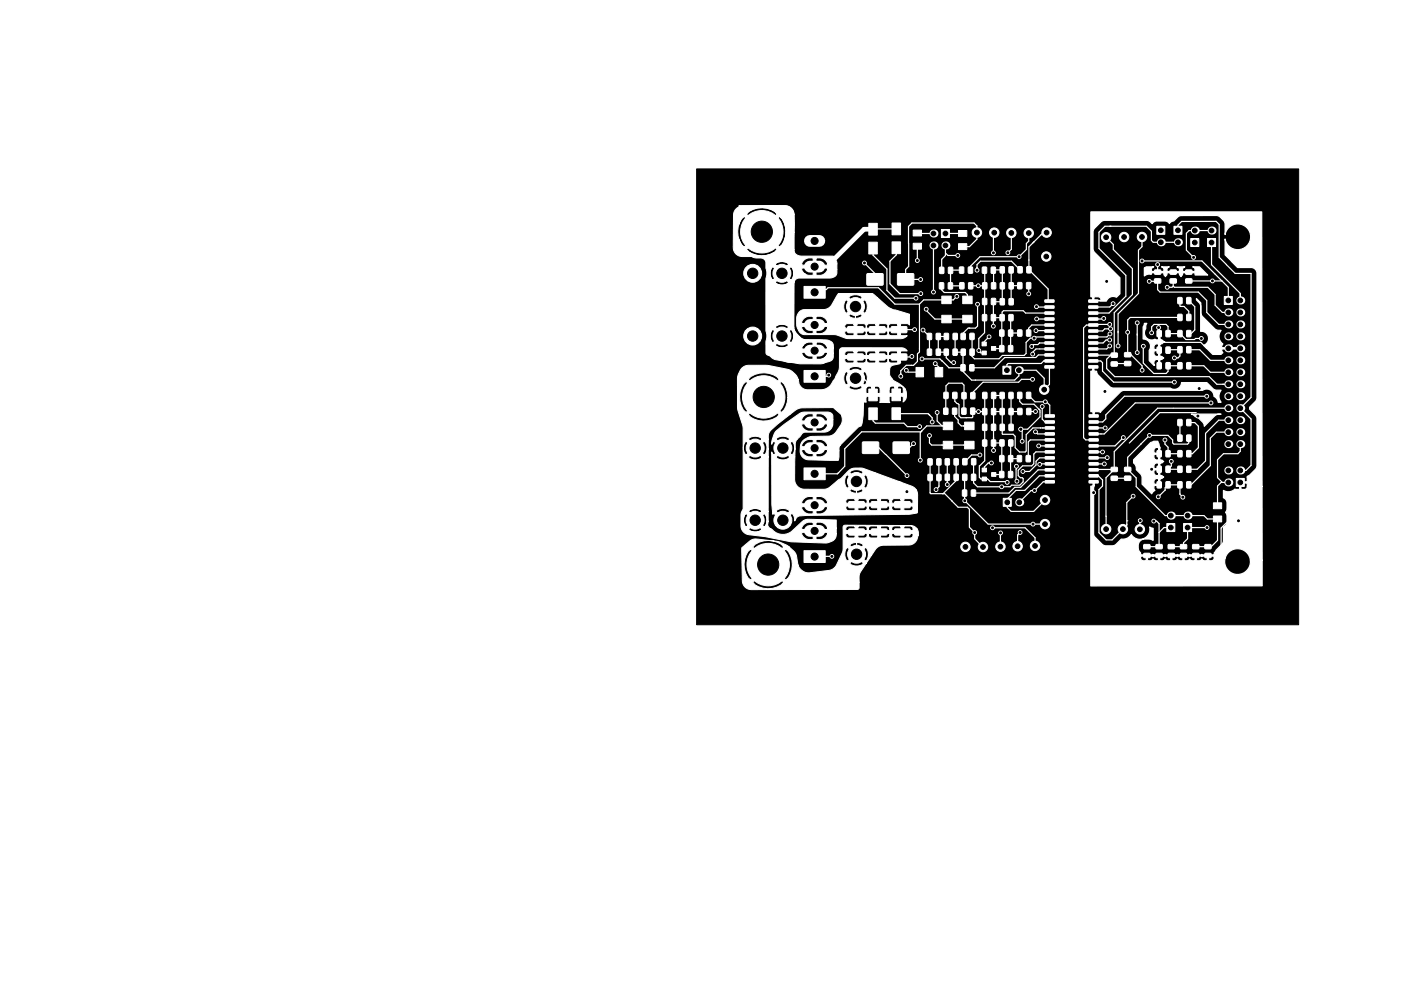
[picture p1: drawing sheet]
<svg xmlns="http://www.w3.org/2000/svg" width="297mm" height="210mm" viewBox="0 0 297 210" stroke-linecap="round" stroke-linejoin="round" font-family="sans-serif">
<path d="M147.7 35.8h127.6v96.8h-127.6z" fill="#000" stroke="#000" stroke-width=".21"/>
<g fill="#fff" stroke="#fff" stroke-width=".21">
<path d="M184.2 86.5h1.8v2.5h-1.8z"/>
<path d="M184.2 82.5h1.8v2.5h-1.8z"/>
<path d="M184.2 51.4h1.8v2.5h-1.8z"/>
<path d="M184.2 47.4h1.8v2.5h-1.8z"/>
<circle cx="238.1" cy="112.3" r="1"/>
<circle cx="238.3" cy="50.3" r="1"/>
<circle cx="241.7" cy="112.3" r="1"/>
<circle cx="242.1" cy="50.3" r="1"/>
<circle cx="234.5" cy="112.3" r="1"/>
<circle cx="234.5" cy="50.3" r="1"/>
<circle cx="208.4" cy="116.1" r="1"/>
<circle cx="210.8" cy="49.4" r="1"/>
<circle cx="162.9" cy="119.8" r="4.5"/>
<circle cx="161.5" cy="49.2" r="4.5"/>
<circle cx="221.6" cy="106.1" r="1"/>
<circle cx="221.8" cy="54.4" r="1"/>
<circle cx="204.7" cy="116" r="1"/>
<circle cx="207.1" cy="49.3" r="1"/>
<circle cx="215.8" cy="115.9" r="1"/>
<circle cx="218.1" cy="49.4" r="1"/>
<circle cx="221.4" cy="82.7" r="1"/>
<circle cx="221.6" cy="111.2" r="1"/>
<circle cx="212.1" cy="116" r="1"/>
<circle cx="214.4" cy="49.4" r="1"/>
<circle cx="219.5" cy="115.8" r="1"/>
<circle cx="221.9" cy="49.3" r="1"/>
</g>
<circle cx="249.7" cy="51.4" r=".85" fill="#fff"/>
<g fill="#fff" stroke="#fff" stroke-width=".21">
<path d="M248.9 48h1.7v1.7h-1.7z"/>
<path d="M202.1 74.1h.8v1.3l-.8-.1z"/>
<path d="M200.2 74.1h.9l-.1 1.3-.8-.1z"/>
<path d="M202.1 70.8h.9l-.1 1.2h-.8z"/>
<path d="M200.2 70.8h.9l-.1 1.2h-.8z"/>
<path d="M205.4 60h.9l-.1 1.3-.8-.1z"/>
<path d="M203.5 60h.9l-.1 1.3-.8-.1z"/>
<path d="M203.8 74.1h.9l-.1 1.3-.8-.1z"/>
<path d="M205.7 74.1h.8v1.3l-.8-.1z"/>
<path d="M210.2 66.8h.9l-.1 1.3-.8-.1z"/>
<path d="M208.3 66.8l.7-.1 .2 .1v1.1l-.1 .2-.8-.1z"/>
<path d="M250.3 117.4h1.2l.1 .8-.2 .1h-1l-.2-.2z"/>
<path d="M250.3 115.6l1.2-.1 .1 .8-.2 .2-1-.1-.2-.1z"/>
<path d="M247.7 117.4h1.2l.1 .8-.2 .1h-1l-.2-.2z"/>
<path d="M247.7 115.6l1.2-.1 .1 .8-.2 .2-1-.1-.2-.1z"/>
<path d="M255.5 117.4h1.2l.1 .8-1.3 .1z"/>
<path d="M255.5 115.6l1.2-.1 .1 .9h-1.3z"/>
<path d="M242.5 117.4h1.2l.1 .8-.2 .1h-1l-.1-.2z"/>
<path d="M242.5 115.6l1.2-.1 .1 .8-.2 .2-1-.1-.1-.1z"/>
<path d="M221.6 88h1.9l.1 .4-1.9 .1z"/>
<path d="M221.6 89.3h1.9l.1 .4-1.9 .1z"/>
<path d="M221.6 90.6l1.9-.1 .1 .5-1.9 .1z"/>
<path d="M221.6 91.8h1.9l.1 .4-1.9 .1z"/>
<path d="M221.6 93.1h1.9l.1 .4-1.9 .1z"/>
<path d="M221.6 94.4l1.9-.1 .1 .5-1.9 .1z"/>
<path d="M221.6 95.6h1.9l.1 .4-1.9 .1z"/>
<path d="M221.6 96.9h1.9l.1 .4-1.9 .1z"/>
<path d="M221.6 98.2l1.9-.1 .1 .5-1.9 .1z"/>
<path d="M221.6 99.4h1.9l.1 .4-1.9 .2z"/>
<path d="M221.6 100.7h1.9l.1 .4-1.9 .1z"/>
<path d="M221.6 102h1.9l.1 .4-1.9 .1z"/>
<path d="M230.9 102h1.9l.1 .4-1.9 .1z"/>
<path d="M230.9 100.7h1.9l.1 .4-1.9 .1z"/>
<path d="M230.9 99.4h1.9l.1 .4-1.9 .2z"/>
<path d="M230.9 98.2l1.9-.1 .1 .5-1.9 .1z"/>
<path d="M230.9 96.9h1.9l.1 .4-1.9 .1z"/>
<path d="M230.9 95.6h1.9l.1 .4-1.9 .1z"/>
<path d="M230.9 94.4l1.9-.1 .1 .5-1.9 .1z"/>
<path d="M230.9 93.1h1.9l.1 .4-1.9 .1z"/>
<path d="M230.9 91.8h1.9l.1 .4-1.9 .1z"/>
<path d="M230.9 90.6l1.9-.1 .1 .5-1.9 .1z"/>
<path d="M230.9 89.3h1.9l.1 .4-1.9 .1z"/>
<path d="M230.9 88h1.9l.1 .4-1.9 .1z"/>
<path d="M221.5 63.6h1.9l.1 .4-1.9 .1z"/>
<path d="M221.5 64.9h1.9l.1 .4-1.9 .1z"/>
<path d="M221.5 66.2l1.9-.1 .1 .5-1.9 .1z"/>
<path d="M221.5 67.5l1.9-.1 .1 .4-1.9 .2z"/>
<path d="M221.5 68.7h1.9l.1 .4-1.9 .1z"/>
<path d="M221.5 70h1.9l.1 .4-1.9 .1z"/>
<path d="M221.5 71.3l1.9-.1 .1 .5-1.9 .1z"/>
<path d="M221.5 72.5h1.9l.1 .4-1.9 .1z"/>
<path d="M221.5 73.8h1.9l.1 .4-1.9 .1z"/>
<path d="M221.5 75.1l1.9-.1 .1 .5-1.9 .1z"/>
<path d="M221.5 76.3h1.9l.1 .4-1.9 .1z"/>
<path d="M221.5 77.6h1.9l.1 .4-1.9 .1z"/>
<path d="M230.8 77.6h1.9l.1 .4-1.9 .1z"/>
<path d="M230.8 76.3h1.9l.1 .4-1.9 .1z"/>
<path d="M230.8 75.1l1.9-.1 .1 .5-1.9 .1z"/>
<path d="M230.8 73.8h1.9l.1 .4-1.9 .1z"/>
<path d="M230.8 72.5h1.9l.1 .4-1.9 .1z"/>
<path d="M230.8 71.3l1.9-.1 .1 .5-1.9 .1z"/>
<path d="M230.8 70h1.9l.1 .4-1.9 .1z"/>
<path d="M230.8 68.7h1.9l.1 .4-1.9 .1z"/>
<path d="M230.8 67.5l1.9-.1 .1 .4-1.9 .2z"/>
<path d="M230.8 66.2l1.9-.1 .1 .5-1.9 .1z"/>
<path d="M230.8 64.9h1.9l.1 .4-1.9 .1z"/>
<path d="M230.8 63.6h1.9l.1 .4-1.9 .1z"/>
<path d="M180 112.3l3.1-.1 .2 .2v1l-.3 .1h-2.9l-.2-.2z"/>
<path d="M180 106.5l3.1-.1 .2 .2v1l-.3 .1h-2.9l-.2-.2z"/>
<path d="M184.8 112.3l3.1-.1 .2 .2v1l-.3 .1h-2.9l-.2-.2z"/>
<path d="M184.8 106.5l3.1-.1 .2 .2v1l-.3 .1h-2.9l-.2-.2z"/>
<path d="M189.7 112.3l3.1-.1 .2 .2v1l-.2 .1h-3l-.2-.2z"/>
<path d="M189.7 106.5l3.1-.1 .2 .2v1l-.2 .1h-3l-.2-.2z"/>
<path d="M196.8 100.7h.8v1.3l-.9-.1z"/>
<path d="M198.7 100.7h.8l-.1 1.3-.8-.1z"/>
<path d="M196.8 97.4h.8v1.3l-.9-.1z"/>
<path d="M198.6 97.4h.9l-.1 1.3-.8-.1z"/>
<path d="M215.8 83.3h.9l-.1 1.2h-.8z"/>
<path d="M217.7 83.3h.8v1.2h-.9z"/>
<path d="M200.1 86.6l.9 .1-.1 1.2-.8-.1z"/>
<path d="M202 86.6l.8 .1v1.2l-.8-.1z"/>
<path d="M202 83.3h.9l-.1 1.3-.8-.1z"/>
<path d="M200.1 83.3h.9l-.1 1.3-.8-.1z"/>
<path d="M205.8 83.3l.9 .1-.1 1.2-.8-.1z"/>
<path d="M204 83.3l.8 .1v1.2l-.9-.1z"/>
<path d="M204.1 97.3l.9 .1-.1 1.2-.8-.1z"/>
<path d="M206 97.3l.9 .1-.1 1.2-.8-.1z"/>
<path d="M208.4 90l.8 .1v1.2l-.9-.1z"/>
<path d="M210.2 90l.9 .1-.1 1.2-.8-.1z"/>
<path d="M208.4 86.7h.8v1.3l-.9-.1z"/>
<path d="M210.2 86.7h.9l-.1 1.3-.8-.1z"/>
<path d="M208.4 83.3h.8v1.3l-.9-.1z"/>
<path d="M210.3 83.3h.8l-.1 1.3-.8-.1z"/>
<path d="M214 90l.8 .1-.1 1.2h-.8z"/>
<path d="M212.1 90l.8 .1v1.2h-.9z"/>
<path d="M213.9 86.7h.9l-.1 1.3-.8-.1z"/>
<path d="M212.1 86.7h.8v1.3l-.9-.1z"/>
<path d="M213.9 83.3h.9l-.1 1.3-.8-.1z"/>
<path d="M212.1 83.3l.6-.1 .2 .1 .1 1.1-.2 .2-.8-.1z"/>
<path d="M217.7 86.7h.9l-.1 1.3-.8-.1z"/>
<path d="M215.8 86.7h.9l-.1 1.3-.8-.1z"/>
<path d="M213.8 100l.9 .1-.1 1.2h-.8z"/>
<path d="M212 100l.8 .1v1.2h-.9z"/>
<path d="M213.9 96.7h.8v1.3l-.9-.1z"/>
<path d="M212 96.7h.9l-.1 1.3-.8-.1z"/>
<path d="M213.9 93.3l.9 .1-.1 1.2h-.8z"/>
<path d="M212 93.3l.9 .1-.1 1.2h-.8z"/>
<path d="M217.6 96.7h.9l-.1 1.3-.8-.1z"/>
<path d="M215.7 96.7h.9l-.1 1.3-.8-.1z"/>
<path d="M179.8 75.1h3.1l.1 .2v.9l-.2 .2h-2.9l-.2-.2z"/>
<path d="M179.8 69.3h3.1l.1 .2v.9l-.2 .2h-2.9l-.2-.2z"/>
<path d="M184.4 75.1h3.1l.2 .2v.9l-.3 .2h-2.9l-.2-.2z"/>
<path d="M184.4 69.3h3.1l.2 .2v.9l-.3 .2h-2.9l-.2-.2z"/>
<path d="M189 75.1h3.1l.2 .2v.9l-.2 .2h-3l-.2-.2z"/>
<path d="M189 69.3h3.1l.2 .2v.9l-.2 .2h-3l-.2-.2z"/>
<path d="M198.5 74.1h.9l-.1 1.3-.8-.1z"/>
<path d="M196.6 74.1h.9l-.1 1.3-.8-.1z"/>
<path d="M198.5 70.8h.9l-.1 1.2h-.8z"/>
<path d="M196.6 70.8h.9l-.1 1.2h-.8z"/>
<path d="M215.9 56.6h.8v1.3l-.9-.1z"/>
<path d="M217.7 56.6h.9l-.1 1.3-.8-.1z"/>
<path d="M199.2 60l.9 .1-.1 1.2-.8-.1z"/>
<path d="M201.1 60l.8 .1v1.2l-.8-.1z"/>
<path d="M199.2 56.7l.9 .1-.1 1.2h-.8z"/>
<path d="M201.1 56.7l.9 .1-.1 1.2h-.8z"/>
<path d="M203.5 56.7h.8v1.3l-.9-.1z"/>
<path d="M205.3 56.7h.9l-.1 1.3-.8-.1z"/>
<path d="M203.8 70.7l.9 .1-.1 1.2h-.8z"/>
<path d="M205.7 70.7l.8 .1v1.2h-.9z"/>
<path d="M208.3 63.3l.9 .1-.1 1.2h-.8z"/>
<path d="M210.2 63.3l.9 .1-.1 1.2h-.8z"/>
<path d="M208.4 60h.8v1.3l-.9-.1z"/>
<path d="M210.2 60h.9l-.1 1.3-.8-.1z"/>
<path d="M208.3 56.7h.9l-.1 1.3-.8-.1z"/>
<path d="M210.2 56.7h.8v1.3l-.8-.1z"/>
<path d="M214 63.4l.6-.1 .2 .1 .1 1.1-.2 .2-.8-.1z"/>
<path d="M212.1 63.4l.7-.1 .2 .1v1.1l-.1 .2-.9-.1z"/>
<path d="M214 60h.8v1.3l-.9-.1z"/>
<path d="M212.1 60h.9l-.1 1.3-.8-.1z"/>
<path d="M214 56.6l.8 .1-.1 1.2-.8-.1z"/>
<path d="M212.1 56.6l.8 .1v1.2l-.9-.1z"/>
<path d="M217.7 60h.8v1.3l-.9-.1z"/>
<path d="M215.8 60h.9l-.1 1.3-.8-.1z"/>
<path d="M213.9 73.3l.8 .1 .1 1-.2 .2h-.8z"/>
<path d="M212 73.3h.7l.2 .1v1l-.1 .2h-.9z"/>
<path d="M213.9 70l.8 .1v1.2h-.9z"/>
<path d="M212 70l.9 .1-.1 1.2h-.8z"/>
<path d="M213.9 66.8h.9l-.1 1.3-.8-.1z"/>
<path d="M212 66.8h.9l-.1 1.3-.8-.1z"/>
<path d="M217.7 70l.8 .1v1.2l-.9-.1z"/>
<path d="M215.8 70l.9 .1-.1 1.2-.8-.1z"/>
<path d="M249.8 102.2l.8 .1-.1 1.2h-.8z"/>
<path d="M251.6 102.2l.9 .1-.1 1.2h-.8z"/>
<path d="M249.8 98.9l.8 .1-.1 1.2h-.8z"/>
<path d="M251.6 98.9l.9 .1-.1 1.2h-.8z"/>
<path d="M249.8 95.6l.8 .1-.1 1.2h-.8z"/>
<path d="M251.6 95.6l.9 .1-.1 1.2h-.8z"/>
<path d="M249.8 92.3l.8 .1-.1 1.2-.8-.1z"/>
<path d="M251.6 92.3l.9 .1-.1 1.2-.8-.1z"/>
<path d="M238.5 101h1.2v.8l-1.2 .1z"/>
<path d="M238.5 99.2l1.2-.1v.9h-1.2z"/>
<path d="M249.8 77h.8l-.1 1.3-.8-.1z"/>
<path d="M251.6 77h.9l-.1 1.3-.8-.1z"/>
<path d="M249.8 73.6h.8l-.1 1.3-.8-.1z"/>
<path d="M251.6 73.6h.9l-.1 1.3-.8-.1z"/>
<path d="M249.8 70.1l.8 .1-.1 1.2h-.8z"/>
<path d="M251.6 70.1l.9 .1-.1 1.2h-.8z"/>
<path d="M251.6 66.7l.9 .1-.1 1.2-.8-.1z"/>
<path d="M249.8 66.7l.8 .1-.1 1.2-.8-.1z"/>
<path d="M238.5 76.7h1.2v.8l-1.2 .1z"/>
<path d="M238.5 74.8h1.2v.8l-1.2 .1z"/>
<path d="M170.5 116.8h4.5v2.5h-4.5z"/>
<path d="M170.5 78.6h4.5v2.5h-4.5z"/>
<path d="M170.5 99.3h4.5v2.5h-4.5z"/>
<path d="M170.5 60.8h4.5v2.5h-4.5z"/>
<path d="M235.6 101.1l1.2-.1 .1 .9h-1.2z"/>
<path d="M235.6 99.2h1.2l.1 .8h-1.2z"/>
<path d="M235.6 76.8h1.2l.1 .8-1.2 .1z"/>
<path d="M235.6 74.9h1.2l.1 .8-1.2 .1z"/>
<path d="M249.8 89l.8 .1-.1 1.2-.8-.1z"/>
<path d="M251.6 89l.9 .1-.1 1.2-.8-.1z"/>
<path d="M249.8 63.2h.8l-.1 1.2h-.8z"/>
<path d="M251.6 63.2h.9l-.1 1.2h-.8z"/>
<circle cx="166" cy="110.4" r="1.9"/>
<circle cx="159.6" cy="71.3" r="1.9"/>
<circle cx="166" cy="95.1" r="1.9"/>
<circle cx="159.6" cy="58" r="1.9"/>
<circle cx="161.9" cy="84.2" r="4.5"/>
</g>
<path d="M171.7 51.1h2M171.7 56.6h2M171.7 68.9h2M171.7 74.4h2M171.7 89.6h2M171.7 95.1h2M171.7 107.2h2M171.7 112.6h2" fill="none" stroke="#fff" stroke-width="2.5"/>
<g fill="#fff">
<circle cx="197.9" cy="52.1" r=".85"/>
<circle cx="197.9" cy="49.5" r=".85"/>
<circle cx="200.5" cy="52.1" r=".85"/>
</g>
<path d="M199.6 48.7h1.7v1.7h-1.7z" fill="#fff" stroke="#fff" stroke-width=".21"/>
<circle cx="253.3" cy="48.9" r=".85" fill="#fff"/>
<path d="M252.5 50.6h1.7v1.7h-1.7z" fill="#fff" stroke="#fff" stroke-width=".21"/>
<circle cx="256.9" cy="48.9" r=".85" fill="#fff"/>
<path d="M256 50.6h1.7v1.7h-1.7z" fill="#fff" stroke="#fff" stroke-width=".21"/>
<circle cx="246.1" cy="51.4" r=".85" fill="#fff"/>
<g fill="#fff" stroke="#fff" stroke-width=".21">
<path d="M245.3 48h1.7v1.7h-1.7z"/>
<circle cx="181.4" cy="80.2" r="1.9"/>
<circle cx="181.4" cy="65" r="1.9"/>
</g>
<circle cx="251.8" cy="109.4" r=".85" fill="#fff"/>
<path d="M250.9 111.1h1.7v1.7h-1.7z" fill="#fff" stroke="#fff" stroke-width=".21"/>
<circle cx="248.2" cy="109.4" r=".85" fill="#fff"/>
<path d="M247.4 111.1h1.7v1.7h-1.7z" fill="#fff" stroke="#fff" stroke-width=".21"/>
<circle cx="216.1" cy="106.6" r=".85" fill="#fff"/>
<g fill="#fff" stroke="#fff" stroke-width=".21">
<path d="M212.7 105.7h1.7v1.7h-1.7z"/>
<path d="M212.6 77.7h1.7v1.7h-1.7z"/>
</g>
<circle cx="216" cy="78.5" r=".85" fill="#fff"/>
<g fill="#fff" stroke="#fff" stroke-width=".21">
<path d="M259.6 62.9h1.7v1.7h-1.7z"/>
<circle cx="181.6" cy="117.6" r="1.9"/>
<circle cx="181.6" cy="102.1" r="1.9"/>
</g>
<g fill="#fff">
<circle cx="263" cy="63.7" r=".85"/>
<circle cx="260.4" cy="66.3" r=".85"/>
<circle cx="263" cy="66.3" r=".85"/>
<circle cx="260.4" cy="68.8" r=".85"/>
<circle cx="263" cy="68.8" r=".85"/>
<circle cx="260.4" cy="71.4" r=".85"/>
<circle cx="263" cy="71.4" r=".85"/>
<circle cx="260.4" cy="73.9" r=".85"/>
<circle cx="263" cy="73.9" r=".85"/>
<circle cx="260.4" cy="76.4" r=".85"/>
<circle cx="263" cy="76.4" r=".85"/>
<circle cx="260.4" cy="79" r=".85"/>
<circle cx="263" cy="79" r=".85"/>
<circle cx="260.4" cy="81.5" r=".85"/>
<circle cx="263" cy="81.5" r=".85"/>
<circle cx="260.4" cy="84.1" r=".85"/>
<circle cx="263" cy="84.1" r=".85"/>
<circle cx="260.4" cy="86.6" r=".85"/>
<circle cx="263" cy="86.6" r=".85"/>
<circle cx="260.4" cy="89.1" r=".85"/>
<circle cx="263" cy="89.1" r=".85"/>
<circle cx="260.4" cy="91.7" r=".85"/>
<circle cx="263" cy="91.7" r=".85"/>
<circle cx="260.4" cy="94.2" r=".85"/>
<circle cx="263" cy="94.2" r=".85"/>
<circle cx="260.4" cy="99.8" r=".85"/>
<circle cx="263" cy="99.8" r=".85"/>
<circle cx="260.4" cy="102.4" r=".85"/>
</g>
<g fill="#fff" stroke="#fff" stroke-width=".21">
<path d="M262.1 101.5h1.7v1.7h-1.7z"/>
<path d="M257.3 106.7h1.7v1.2h-1.7z"/>
<path d="M257.3 109.5h1.7v1.2h-1.7z"/>
<path d="M193.6 51.6h1.8v1.3h-1.8z"/>
<path d="M193.6 48.8h1.8v1.3h-1.8z"/>
<path d="M203.2 51.7h1.8v1.3h-1.8z"/>
<path d="M203.2 48.9h1.8v1.3h-1.8z"/>
<path d="M198.3 78h1.6v2h-1.6z"/>
<path d="M194.2 78h1.6v2h-1.6z"/>
<path d="M200 89.6h2v1.6h-2z"/>
<path d="M200 93.6h2v1.6h-2z"/>
<path d="M204.5 89.6h2v1.6h-2z"/>
<path d="M204.5 93.6h2v1.6h-2z"/>
<path d="M210.2 100.3h.9v.8h-.9z"/>
<path d="M208.2 99.3h.9v.8h-.9z"/>
<path d="M208.2 101.2h.9v.8h-.9z"/>
<path d="M189.1 86.5h1.8v2.5h-1.8z"/>
<path d="M189.1 82.5h1.8v2.5h-1.8z"/>
<path d="M199.7 62.8h2v1.6h-2z"/>
<path d="M199.7 66.9h2v1.6h-2z"/>
<path d="M204.1 66.9h2v1.6h-2z"/>
<path d="M204.1 62.8h2v1.6h-2z"/>
<path d="M210.2 73.5h.9v.8h-.9z"/>
<path d="M208.2 72.6h.9v.8h-.9z"/>
<path d="M208.2 74.5h.9v.8h-.9z"/>
<path d="M189.1 51.3h1.8v2.5h-1.8z"/>
<path d="M189.1 47.3h1.8v2.5h-1.8z"/>
<path d="M204.1 104h.9l-.1 1.3-.8-.1z"/>
<path d="M206 104h.8v1.3l-.9-.1z"/>
<path d="M182.9 93.8h3.3l.1 2.3-.2 .1h-3.2l-.1-.2z"/>
<path d="M189.4 93.8h3.3l.1 2.3-.2 .1h-3.2l-.1-.2z"/>
<path d="M200.4 100.6l.9 .1-.1 1.2h-.8z"/>
<path d="M202.3 100.6l.9 .1-.1 1.2h-.8z"/>
<path d="M200.4 97.4h.9l-.1 1.2h-.8z"/>
<path d="M202.3 97.4h.9l-.1 1.2h-.8z"/>
<path d="M205.8 86.6h.9l-.1 1.3-.8-.1z"/>
<path d="M203.9 86.6h.9l-.1 1.3-.8-.1z"/>
<path d="M204.1 100.6l.9 .1-.1 1.2h-.8z"/>
<path d="M206 100.6l.9 .1-.1 1.2h-.8z"/>
<path d="M208.4 93.4h.8v1.3l-.9-.1z"/>
<path d="M210.2 93.4h.9l-.1 1.3-.8-.1z"/>
<path d="M203.8 77.4h.8v1.3l-.9-.1z"/>
<path d="M205.6 77.4h.9l-.1 1.3-.8-.1z"/>
<path d="M183.8 58.1h3.4v2.3l-.2 .1h-3.1l-.1-.2z"/>
<path d="M190.3 58.1h3.4v2.3l-.2 .1h-3.1l-.1-.2z"/>
<path d="M245.1 117.4h1.2l.1 .8-.2 .1h-1l-.2-.2z"/>
<path d="M245.1 115.6l1.2-.1 .1 .8-.2 .2-1-.1-.2-.1z"/>
<path d="M252.9 117.4h1.2l.1 .8-.2 .1h-1.1l-.1-.2z"/>
<path d="M252.9 115.6l1.2-.1 .1 .8-.2 .2-1.1-.1-.1-.1z"/>
<path d="M244.8 57.3h1.2l.1 .8-1.3 .1z"/>
<path d="M244.8 59.2h1.2l.1 .8-1.3 .1z"/>
<path d="M248.1 57.3h1.2l.1 .8-1.2 .1z"/>
<path d="M248.1 59.2h1.2l.1 .8-1.2 .1z"/>
<path d="M251.4 57.3h1.2l.1 .8-1.2 .1z"/>
<path d="M251.4 59.2h1.2l.1 .8-1.2 .1z"/>
<path d="M245.4 102.2l.8 .1v1.2h-.9z"/>
<path d="M247.2 102.2l.9 .1-.1 1.2h-.8z"/>
<path d="M245.4 98.9l.8 .1v1.2h-.9z"/>
<path d="M247.2 98.9l.9 .1-.1 1.2h-.8z"/>
<path d="M245.4 95.6l.8 .1v1.2h-.9z"/>
<path d="M247.2 95.6l.9 .1-.1 1.2h-.8z"/>
<path d="M245.4 77h.8v1.3l-.9-.1z"/>
<path d="M247.2 77h.9l-.1 1.3-.8-.1z"/>
<path d="M245.4 73.7h.8v1.2h-.9z"/>
<path d="M247.2 73.7h.9l-.1 1.2h-.8z"/>
<path d="M245.4 70.1l.8 .1v1.2h-.9z"/>
<path d="M247.2 70.1l.9 .1-.1 1.2h-.8z"/>
<path d="M156.7 43.6h9.8a1.89 1.89 0 0 1 1.9 1.8h-3.6l-.5-.5a5.1 5.1 0 0 0-5.5 0l-.6 .5 3.3 3.3 3.3-3.3h3.6l-.1 3.9h-1.7a4.2 4.2 0 0 0-1.4-3.4l-3.3 3.3 3.3 3.3a4 4 0 0 0 1.4-3.2h1.7v3.6h-3.5l-3.3-3.3-3.3 3.3 .6 .6a5.1 5.1 0 0 0 5.5 0l.5-.6h3.5a1.38 1.38 0 0 0 1.6 1.4l6.8 .1 .6 1 .1 .6h-1.9l-.3-.5-.5-.5a3.3 3.3 0 0 0-2.3-.3 1.99 1.99 0 0 0-2.4 1.3v.1h-2.8a1.94 1.94 0 0 0-2.9 0l1.5 1.5 1.4-1.5 5.2 .2v-1.6h.6v1.6h2.4l.1-.3h1.9v1.2h-1.9l-.1-.3h-5.4v.4l.8 .9h-2.5a1.71 1.71 0 0 0-.6-1.7l-1.5 1.5h-.8l-1.5-1.5-.3 .3-.2 .5a2.01 2.01 0 0 0 .5 2.1l1.5-1.4h.8l1.5 1.4 .3-.3 .3-.9h2.5l.6 .2h1v-1.5h.6v1.5a1.99 1.99 0 0 0 2.5-1.2h1.9v.7a1.35 1.35 0 0 1-1.5 1.1h-6.5l-.6 .2-.5 .7h-1.1l-1.4-1.5-1.5 1.5a1.94 1.94 0 0 0 2.9 0h1.1l-.1 .7v8.8h-1l-.2-.3-.5-.2a2.01 2.01 0 0 0-2.2 .5l1.5 1.5 1.4-1.5h1l.2 .7 1 1.4h-1.1l-.1-1-.2-.4-.3-.2-1.5 1.4h-.8l-1.5-1.4a1.94 1.94 0 0 0 0 2.8l1.5-1.4h.8l1.5 1.4 .3-.3 .3-.9h1.1l1.1 .6h4.8a1.38 1.38 0 0 1 1.4 1.7h-1.2l-.5-.8a2.19 2.19 0 0 0-2-.5 2.98 2.98 0 0 0-2.6 .5l-.1 .2h-3.1l-1.4-1.5-1.5 1.5a1.94 1.94 0 0 0 2.9 0h3.1l-.3 .4v.5h2.4v-1.6h.6v1.6h2.4l.1-.3h1.2v1.2h-1.2l-.1-.3h-5.4a1.41 1.41 0 0 0 1.4 1.5h1v-1.5h.6v1.5a1.99 1.99 0 0 0 2.5-1.2h1.2v.7a1.47 1.47 0 0 1-1.8 1.2h-7.6l-.6-.1-4.2-1.6-.1-.4v-2.4a2.81 2.81 0 0 0 0-2.2l.1-11.3a2.87 2.87 0 0 0-.1-2v-1.1a1.08 1.08 0 0 0-1.1-1.1l-1.7-.1-2.3-1.5-.4-.7-.2-1.6 .5 1.1 .6 .6 3.3-3.3-3.3-3.3-.6 .5-.5 1.2z"/>
<path d="M169.5 66.1l.8-.4h4.3l.9-.2 .7-.6 1.6-2.6h7.2l1 .9h-3.2a1.94 1.94 0 0 0-2.9 0l1.5 1.4 1.4-1.4h3.2l2.4 2h-4.5a1.71 1.71 0 0 0-.6-1.6l-1.5 1.4h-.8l-1.5-1.4a1.94 1.94 0 0 0 0 2.9l1.5-1.5h.8l1.5 1.5a1.22 1.22 0 0 0 .6-1.3h4.5l.9 .5 3.5 1v.2h-10l-1.4-1.4-1.5 1.4a1.94 1.94 0 0 0 2.9 0h10v1.5h-17.3l-.5-.8a2.18 2.18 0 0 0-2-.5 2.98 2.98 0 0 0-2.6 .5 .9 .9 0 0 0-.4 1h2.4v-1.5h.6v1.5h2.4l.1-.2h17.3v.6l-.5-.3h-1.2l-.2 .1-2-.1a.6 .6 0 0 0-.6 .6 .6 .6 0 0 0-.6-.6h-1.3l-.1 .1-2-.1a.6 .6 0 0 0-.6 .6 .6 .6 0 0 0-.7-.6h-1.2l-.1 .1-2-.1a.62 .62 0 0 0-.6 .8h-3.6l-.1-.3h-5.4a1.41 1.41 0 0 0 1.4 1.6h1v-1.6h.6v1.6a1.99 1.99 0 0 0 2.5-1.3l5.6 .1v-.8h.6v.8h1.8l.2-.3 .2 .3h1.8v-.8h.6v.8h1.8l.2-.3 .2 .3h1.8v-.8h.6v1.4h-2.4l-.2 .4-.2-.4h-4.2l-.2 .4-.2-.4h-4.3a.59 .59 0 0 0 0 .7 .59 .59 0 0 0 .5 .3h1.2l.2-.1v-.9h.6v.9l.1 .1h1.2a.6 .6 0 0 0 .7-.6 .6 .6 0 0 0 .6 .6h1.2l.2-.1v-.9h.6v.9l.1 .1h1.3a.6 .6 0 0 0 .6-.6 .6 .6 0 0 0 .6 .6h1.3l.1-.1v-.9h.6v.9l.2 .1h1.2l-.6 .5-.8 .2-11.1-.1-2.7-.8h-6.5a1.9 1.9 0 0 1-1.7-1.9v-1.8z"/>
<path d="M157.2 78.2l.7-.5 .8-.2a22 22 0 0 1 8.6 .9 3.5 3.5 0 0 1 1.9 2.1h-4l-.5-.6a5.1 5.1 0 0 0-5.5 0l-.6 .6 3.3 3.3 3.3-3.3h4l.2 .6a1.88 1.88 0 0 0 1.8 1.6h2.9a2.6 2.6 0 0 0 2.2-1.3l.7-1.1 .9-1.9 .1-4 .3-.6h12.9l.6 .1 .5 .6-2 .1-.1-.1h-1.3a.6 .6 0 0 0-.6 .6l-.2-.5-.3-.1-2.1 .1-.2-.1h-1.2a.6 .6 0 0 0-.6 .6l-.2-.5-.3-.1-2.1 .1-.2-.1h-1.2a.59 .59 0 0 0-.5 .3 .59 .59 0 0 0 0 .6h1.9v-.8h.6v.8h1.8l.2-.3 .2 .3h1.8v-.8h.6v.8h1.8l.2-.3 .2 .3h1.8v-.8h.6v1.4h-2.4l-.2 .4-.2-.4h-4.2l-.2 .4-.2-.4h-4.3l-.1 .2a.65 .65 0 0 0 .6 .8h1.2l.2-.1v-.9h.6v.9l.1 .1h1.5l.4-.6a.6 .6 0 0 0 .6 .6h1.2l.2-.1v-.9h.6v.9l.1 .1h1.5l.4-.6a.6 .6 0 0 0 .6 .6h1.3l.1-.1v-.9h.6l.1 .9-.3 .3-1.7 .4-.4 .8h-5.8a1.94 1.94 0 0 0-2.9 0l1.5 1.4 1.4-1.4h5.8v1.2l.6 .8-5.3 .1-.1-1-.2-.5-.3-.2-1.5 1.4h-.8l-1.5-1.4a1.94 1.94 0 0 0 0 2.9l1.5-1.5h.8l1.5 1.5 .3-.3 .3-.9h5.3l-.1 .2 .2-.1 1.5 .9 1.1 1h-.4l-.2-.4-.3-.2-1.3 .2-.1-.2h-.5a.6 .6 0 0 0-.6 .6h-1.9l-.2-.4-.4-.2h-.4l-.2 .2-1.2-.2-.4 .2h-1l-1.4-1.4-1.5 1.4a1.94 1.94 0 0 0 2.9 0h1l-.2 .4v.8l.2 .2h1v-1.4h.6v1.4h1.1l.1-.2v-.8h1.9v.8l.2 .2h1v-1.4h.6v1.4h1.1l.1-.2v-.8l.4 .1a2.01 2.01 0 0 1-.4 2.7v-1.1l-.1-.1h-2.7l-.2 .1v.8l.2 .4h-2.2l.1-1.2-.1-.1h-2.7l-.2 .2h-16.6a4.2 4.2 0 0 0-1.4-3.4l-3.3 3.3h-.8l-3.3-3.3-.6 .6a5.1 5.1 0 0 0 0 5.5l.6 .5 3.3-3.3h.8l3.3 3.3a4 4 0 0 0 1.4-3.2h16.6l.1 1-5.1-.1-.6 .3-.6 .7-.6 .3h-7l-.9 .4-1.4 1h-2.3l-3.3-3.3-3.3 3.3 .6 .6a5.1 5.1 0 0 0 5.5 0l.5-.6h2.3l-4.1 3.4-.4 .7-.1 1.2h-1.3a1.94 1.94 0 0 0-2.9 0l1.4 1.4 1.5-1.4h1.3v2.1h-.3l-.1-1-.2-.5-.3-.2-1.5 1.5h-.8l-1.5-1.5a1.94 1.94 0 0 0 0 2.9l1.5-1.4h.8l1.5 1.4 .3-.3 .3-.9h.3v1.6h-1.3l-1.5-1.4-1.4 1.4a1.94 1.94 0 0 0 2.9 0h1.3v11.6h-1.3l-.3-.3-.5-.2a2.01 2.01 0 0 0-2.1 .5l1.4 1.5 1.5-1.5h1.3v2.1h-.3a1.71 1.71 0 0 0-.6-1.7l-1.5 1.5h-.8l-1.5-1.5-.3 .3-.2 .5a2.01 2.01 0 0 0 .5 2.1l1.5-1.4h.8l1.5 1.4 .3-.3 .3-.9h.3l-.2 .9-.5 .7h-.6l-1.5-1.4-1.4 1.4 .2 .4 .5 .2a2.01 2.01 0 0 0 2.2-.6l.6 .1a2.71 2.71 0 0 1-2.9 .6 2.71 2.71 0 0 1-1.7-2.3v-19.7l-.2-.8a12.2 12.2 0 0 1-1-7v-3.3z"/>
<path d="M157.6 108.1l.6-.5 .5-.2h2.1a1.89 1.89 0 0 1 1.7 1.1h-.9a1.94 1.94 0 0 0-2.9 0l1.4 1.5 1.5-1.5h.9l.2 .9-.1 1.2a1.71 1.71 0 0 0-.6-1.7l-1.5 1.5h-.8l-1.5-1.5a1.94 1.94 0 0 0 0 2.9l1.5-1.4h.8l1.5 1.4a1.44 1.44 0 0 0 .7-1.2l.2 1.1 .6 .5h-1.9l-1.5-1.4-1.4 1.4a1.94 1.94 0 0 0 2.9 0h1.9a3.1 3.1 0 0 0 4.5 .4l2.2-2.1 .7-.3 6.4 .1v1.8h-1.8l-.5-.8a2.18 2.18 0 0 0-2-.5 2.98 2.98 0 0 0-2.6 .5 .9 .9 0 0 0-.4 1h2.4v-1.5h.6v1.5h2.4l.1-.2h1.8v1.1h-1.8l-.1-.3h-5.4a1.41 1.41 0 0 0 1.4 1.6h1v-1.6h.6v1.6a1.99 1.99 0 0 0 2.5-1.3h1.8a1.72 1.72 0 0 1-1.6 1.9l-.5 .1a40.9 40.9 0 0 1-12.9-1.3l-3.5-.5a1.9 1.9 0 0 1-1.7-1.8v-2.6z"/>
<path d="M157.3 116.2l1.9-1.6 .9-.3 4.9 .6 1.7 .7 .6 .5h-1.1l-.6-.6a5.1 5.1 0 0 0-5.5 0l-.5 .6 3.3 3.3 3.3-3.3h1.1l1.4 1.4 .5 2.4h-1.2a4.2 4.2 0 0 0-1.4-3.4l-3.3 3.3h-.9l-3.3-3.3-.5 .5a5.1 5.1 0 0 0 0 5.6l.5 .5 3.3-3.3h.9l3.3 3.3a4 4 0 0 0 1.4-3.2h1.2a2.44 2.44 0 0 0 2.5 1.6l4.3-.5 .6-.3 .6-.6 1.5-3.3v-5l.2-.3h14.2l.7 .2 .6 .5h-.8a.6 .6 0 0 0-.6-.6h-1.2l-.2 .1-2.1-.1-.3 .2-.2 .4h-.3a.6 .6 0 0 0-.6-.6h-1.3l-.1 .1-2.1-.1-.4 .3-.1 .3h-.2a.6 .6 0 0 0-.6-.6h-1.3l-.1 .1-2.1-.1a.59 .59 0 0 0-.3 1h1.8v-.9h.6v.9h1.8l.2-.4h.2l.2 .4h1.8v-.9h.6v.9h1.8l.2-.4h.3l.2 .4h1.8v-.9h.6v.9h1.8l.2-.4h.8l.3 .9v.4h-1.1l-.2-.3h-4.2l-.2 .3h-.3l-.2-.3h-4.2l-.2 .3h-.2l-.2-.3h-4.2a.59 .59 0 0 0-.1 .6 .59 .59 0 0 0 .5 .3h1.2l.2-.1v-.8h.6v.8l.1 .1h1.4l.3-.1 .2-.5h.2a.6 .6 0 0 0 .6 .6h1.2l.2-.1v-.8h.6v.8l.1 .1h1.4l.4-.2 .1-.4h.3a.6 .6 0 0 0 .6 .6h1.3l.1-.1v-.8h.6v.8l.2 .1h1.3l.3-.1 .2-.5h1.1a2.12 2.12 0 0 1-2 2.1l-9.6 .1a1.94 1.94 0 0 0-2.9 0l1.4 1.5 1.5-1.5h3.8l-.9 .5-1.2 1.6h-.7l-.1-1-.2-.4-.3-.3-1.5 1.5h-.8l-1.5-1.5a1.94 1.94 0 0 0 0 2.9l1.5-1.4h.8l1.5 1.4 .3-.3 .3-.9h.7l-1.1 1.7h-.6l-1.5-1.5-1.4 1.5a1.94 1.94 0 0 0 2.9 0h.6l-1.4 2-.1 .6-.1 1.4h-15.9l-3.3-3.3-3.3 3.3 .5 .6a5.1 5.1 0 0 0 5.5 0l.6-.6h15.9v1.2l-.3 .4h-22.8a1.9 1.9 0 0 1-1.6-1.9z"/>
<path d="M164.5 91.5l1.8-1.5 3.7-2.5 5.7-.1a.95 .95 0 0 1 .9 .9v.7h-1.1l-.3-.5-.5-.5a3.3 3.3 0 0 0-2.3-.2 1.99 1.99 0 0 0-2.4 1.2v.3h2.4v-1.5h.6v1.5h2.4l.1-.3h1.1l-.1 1.2h-1l-.1-.3h-5.4a1.41 1.41 0 0 0 1.4 1.6h1v-1.6h.6v1.6a1.99 1.99 0 0 0 2.5-1.3h1v.2a1.87 1.87 0 0 1-1.8 1.3h-4.1l-.6 .3-1 1.2h-1.6a1.94 1.94 0 0 0-2.9 0l1.5 1.4 1.4-1.4h1.6l-.4 .7v1.4l-.4-1.5-.3-.2-1.5 1.5 1.5 1.4 .3-.2 .4-1-.1 1.6h-1.1l-1.4-1.4-1.5 1.4a1.94 1.94 0 0 0 2.9 0h1.1v4.8a2.1 2.1 0 0 0 2.1 2.1h4l.9-.2 2.9-2.2 1.6-1.6 .7-.4h2.2l2.6 .9h-2.5l-.2-.3-.5-.3a2.01 2.01 0 0 0-2.2 .6l1.5 1.4 1.4-1.4h2.5l5.6 2.1h-7l-.1-1-.2-.5-.3-.2-1.5 1.4h-.8l-1.5-1.4a1.94 1.94 0 0 0 0 2.9l1.5-1.5h.8l1.5 1.5 .3-.3 .3-.9h7l2.4 .9 .8 .7h-11.3l-1.4-1.4-1.5 1.4a1.94 1.94 0 0 0 2.9 0h11.3l.2 .4v2h-.9l-.2-.4-.3-.2-2.1 .1-.1-.1h-1.3a.6 .6 0 0 0-.6 .6h-.3l-.1-.3-.4-.3-2.1 .1-.2-.1h-1.2a.6 .6 0 0 0-.6 .6h-.2l-.2-.4-.3-.2-2.1 .1-.2-.1h-1.2a.64 .64 0 0 0-.6 .8h-3.8l-.5-.8a2.19 2.19 0 0 0-2-.5 2.98 2.98 0 0 0-2.6 .5 .9 .9 0 0 0-.4 1.1h2.4v-1.6h.6v1.6h2.4l.1-.3h3.8l.2 .2h1.8v-.9h.6v.9h1.8l.2-.4h.2l.2 .4h1.8v-.9h.6v.9h1.8l.2-.4h.3l.2 .4h1.8v-.9h.6v.9h1.8l.2-.4h.9v1.3h-.9l-.2-.3h-4.2l-.2 .3h-.3l-.2-.3h-4.2l-.2 .3h-.2l-.2-.3h-4.2l-.2 .4h-3.8l-.1-.3h-5.4a.86 .86 0 0 0 .4 1h-3l-.2-.3-.5-.2a2.01 2.01 0 0 0-2.2 .5l1.5 1.5 1.4-1.5 3 .1a2.18 2.18 0 0 0 2 .4v-1.5h.6v1.5h1l.7-.2 .5-.5 .3-.5h3.8l.4 .5h1.4l.2-.1v-.8h.6v.8l.1 .1h1.3a.6 .6 0 0 0 .6-.6h.2l.1 .4 .4 .2h1.3l.2-.1v-.8h.6v.8l.1 .1h1.3a.6 .6 0 0 0 .6-.6h.3l.2 .5 .3 .1h1.4l.1-.1v-.8h.6v.8l.2 .1h1.2a.6 .6 0 0 0 .6-.6h.9l-.1 1.1-1.7 .3-21.8 .3-1.7 .2-.3 .2-.4 .7a1.67 1.67 0 0 0-.6-1.6l-1.9 1.9-1.9-1.9-.3 .2-.2-2.1v-11.1l.2 .4 .3 .2 1.5-1.4-1.5-1.5-.3 .2-.2 .5 .1-1z"/>
<path d="M178.6 85l1-.5 2.6-.2a.78 .78 0 0 1 .9 .7l-.1 3.2-.3 1.7-.2 .5-.7 .3-3.7 3.8h-2.6l-.5-.8a2.18 2.18 0 0 0-2-.5 2.98 2.98 0 0 0-2.6 .5 .9 .9 0 0 0-.4 1.1h2.4v-1.6h.6v1.6h2.4l.1-.3h2.6l-.2 .5v.7h-2.4l-.1-.3h-5.4a1.41 1.41 0 0 0 1.4 1.5h1v-1.5h.6v1.5a1.99 1.99 0 0 0 2.5-1.2h2.4l-.2 2-6.3-.1a1.84 1.84 0 0 1-1.8-2l.1-.9a2.48 2.48 0 0 1 2.5-2.1l3.7-.1 .8-.3 .4-.4 1.1-1.6 .4-.8v-.5l-.5-2.7 .2-.8z"/>
<path d="M176.6 84.8l1.2-.5a1.6 1.6 0 0 1 2 .9 1.72 1.72 0 0 1 .2 2.1l-1 1.2-2.3-2a1.09 1.09 0 0 1-.1-1.7z"/>
<path d="M156.2 44.2l.7-.4 .5-.1h9a1.9 1.9 0 0 1 1.9 1.7h-3.5a4.6 4.6 0 0 0-6.6 0l3.3 3.3 3.3-3.3h3.5v3.9h-1.7a4.2 4.2 0 0 0-1.4-3.4l-3.3 3.3h-.8l-3.3-3.3a4.6 4.6 0 0 0 0 6.6l3.3-3.3h.8l3.3 3.3a4 4 0 0 0 1.4-3.2h1.7v3.6h-3.5l-3.3-3.3-3.3 3.3a4.6 4.6 0 0 0 6.6 0h3.5l.1 3.2h-1.2a1.94 1.94 0 0 0-2.9 0l1.5 1.5 1.4-1.5h1.2l-.1 2.1a1.71 1.71 0 0 0-.6-1.7l-1.5 1.5h-.8l-1.5-1.5a1.94 1.94 0 0 0 0 2.9l1.5-1.4h.8l1.5 1.4a1.22 1.22 0 0 0 .6-1.2l.1 1.7h-1.2l-1.4-1.5-1.5 1.5a1.94 1.94 0 0 0 2.9 0h1.2l-.1 9.5h-1.1a1.94 1.94 0 0 0-2.9 0l1.5 1.5 1.4-1.5h1.1l.4 1.1 .9 1h-1.3a1.71 1.71 0 0 0-.6-1.6l-1.5 1.4h-.8l-1.5-1.4a1.94 1.94 0 0 0 0 2.8l1.5-1.4h.8l1.5 1.4a1.22 1.22 0 0 0 .6-1.2h1.3l.6 .4 .6 .2h3.2a1.89 1.89 0 0 1 1.9 1.7h-.4l-.5-.8a2.19 2.19 0 0 0-2-.5 2.98 2.98 0 0 0-2.6 .5l-.1 .2h-3.1l-1.4-1.5-1.5 1.5a1.94 1.94 0 0 0 2.9 0h3.1a.79 .79 0 0 0-.3 .9h2.4v-1.6h.6v1.6h2.4l.1-.3h.4v1.2h-.4l-.1-.3h-5.4a1.41 1.41 0 0 0 1.4 1.5h1v-1.5h.6v1.5a1.99 1.99 0 0 0 2.5-1.2h.4a1.93 1.93 0 0 1-1.9 2.2 28.5 28.5 0 0 1-10-1 1.9 1.9 0 0 1-1-1.7l-.1-18.4-.6-1-.8-.6-4.1-.1a1.9 1.9 0 0 1-1.9-1.9v-7.1l.3-.8z"/>
<circle cx="160.1" cy="110.4" r="1.9"/>
<circle cx="165.8" cy="71.3" r="1.9"/>
<circle cx="160.1" cy="95.1" r="1.9"/>
<circle cx="165.8" cy="58" r="1.9"/>
<circle cx="193.3" cy="75.6" r=".4"/>
<circle cx="207.2" cy="57.3" r=".4"/>
<circle cx="183.3" cy="55.8" r=".4"/>
<circle cx="195.5" cy="76.1" r=".4"/>
<circle cx="219" cy="75.1" r=".4"/>
<circle cx="202.2" cy="76.9" r=".4"/>
<circle cx="210.6" cy="53.6" r=".4"/>
<circle cx="213.7" cy="53.6" r=".4"/>
<circle cx="219.3" cy="71.7" r=".4"/>
<circle cx="219.6" cy="70.1" r=".4"/>
<circle cx="216.1" cy="54.5" r=".4"/>
<circle cx="202.9" cy="62.9" r=".4"/>
<circle cx="210.6" cy="69.2" r=".4"/>
<circle cx="175.7" cy="79.6" r=".4"/>
<circle cx="191" cy="79.8" r=".4"/>
<circle cx="216.7" cy="93.6" r=".4"/>
<circle cx="219" cy="111.2" r=".4"/>
<circle cx="219.3" cy="104.1" r=".4"/>
<circle cx="204.6" cy="106.2" r=".4"/>
<circle cx="200.8" cy="102.8" r=".4"/>
<circle cx="216.4" cy="91.1" r=".4"/>
<circle cx="192.3" cy="100.9" r=".4"/>
<circle cx="206.7" cy="113" r=".4"/>
<circle cx="220.4" cy="98.5" r=".4"/>
<circle cx="212.1" cy="113.1" r=".4"/>
<circle cx="212.4" cy="103.3" r=".4"/>
<circle cx="218.9" cy="80.5" r=".4"/>
<circle cx="220.2" cy="94.6" r=".4"/>
<circle cx="215.5" cy="98.9" r=".4"/>
<circle cx="215.6" cy="102.1" r=".4"/>
<circle cx="216.3" cy="113" r=".4"/>
<circle cx="198.7" cy="87.5" r=".4"/>
<circle cx="210.6" cy="95.6" r=".4"/>
<circle cx="176.4" cy="118" r=".4"/>
<circle cx="195.1" cy="97.6" r=".4"/>
<circle cx="254" cy="88.3" r=".4"/>
<circle cx="234.6" cy="59.7" r=".4"/>
<circle cx="234.3" cy="83.1" r=".4"/>
<circle cx="245.4" cy="56.1" r=".4"/>
<circle cx="245.6" cy="69.5" r=".4"/>
<circle cx="244.2" cy="99.6" r=".4"/>
<circle cx="231.9" cy="104.5" r=".4"/>
<circle cx="254.3" cy="82.4" r=".4"/>
<circle cx="262.6" cy="110.5" r=".4"/>
<circle cx="240.2" cy="105.3" r=".4"/>
<circle cx="248.3" cy="97.9" r=".4"/>
<circle cx="234" cy="67.6" r=".4"/>
<circle cx="242.1" cy="55.4" r=".4"/>
<circle cx="256.8" cy="85.5" r=".4"/>
<circle cx="257.1" cy="59.6" r=".4"/>
<circle cx="235.3" cy="68.8" r=".4"/>
<circle cx="247.5" cy="61" r=".4"/>
<circle cx="243.7" cy="59.7" r=".4"/>
<circle cx="198.3" cy="77.1" r=".4"/>
<circle cx="209.7" cy="71.5" r=".4"/>
<circle cx="218.7" cy="73.5" r=".4"/>
<circle cx="195.2" cy="59.3" r=".4"/>
<circle cx="235.3" cy="70.8" r=".4"/>
<circle cx="242.2" cy="78.5" r=".4"/>
<circle cx="243.7" cy="92.4" r=".4"/>
<circle cx="239.1" cy="70.5" r=".4"/>
<circle cx="233.8" cy="95.9" r=".4"/>
<circle cx="192.2" cy="78.6" r=".4"/>
<circle cx="194.5" cy="55.3" r=".4"/>
<circle cx="193.7" cy="94.1" r=".4"/>
<circle cx="210.2" cy="98.2" r=".4"/>
<circle cx="216.9" cy="100" r=".4"/>
<circle cx="249" cy="81.1" r=".4"/>
<circle cx="249" cy="75.9" r=".4"/>
<circle cx="219.8" cy="67.7" r=".4"/>
<circle cx="218.1" cy="62.3" r=".4"/>
<circle cx="221.6" cy="85.2" r=".4"/>
<circle cx="210.4" cy="112" r=".4"/>
<circle cx="219.5" cy="91.6" r=".4"/>
<circle cx="219.5" cy="87.3" r=".4"/>
<circle cx="241.8" cy="110.4" r=".4"/>
<circle cx="245.6" cy="105.4" r=".4"/>
<circle cx="235.3" cy="72.1" r=".4"/>
<circle cx="244.2" cy="70.6" r=".4"/>
<circle cx="234.1" cy="98.4" r=".4"/>
<circle cx="250.8" cy="105.5" r=".4"/>
<circle cx="254.7" cy="71.8" r=".4"/>
<circle cx="247" cy="93.3" r=".4"/>
<circle cx="242.4" cy="73.5" r=".4"/>
<circle cx="237.1" cy="73.4" r=".4"/>
<circle cx="235.3" cy="73.4" r=".4"/>
<circle cx="234.8" cy="97.1" r=".4"/>
<circle cx="236" cy="64.4" r=".4"/>
<circle cx="234.3" cy="90.8" r=".4"/>
<circle cx="241.1" cy="74.8" r=".4"/>
<circle cx="241.1" cy="68.5" r=".4"/>
<circle cx="253.1" cy="54.6" r=".4"/>
<circle cx="255.9" cy="84.1" r=".4"/>
<circle cx="203.1" cy="54.2" r=".4"/>
<circle cx="219.8" cy="65.1" r=".4"/>
<circle cx="207.4" cy="60.6" r=".4"/>
<circle cx="207.5" cy="74.4" r=".4"/>
<circle cx="197.9" cy="62" r=".4"/>
<circle cx="207.5" cy="87.3" r=".4"/>
<circle cx="221" cy="86.2" r=".4"/>
<circle cx="213.5" cy="102.3" r=".4"/>
<circle cx="255.9" cy="111.9" r=".4"/>
<circle cx="238.2" cy="92.8" r=".4"/>
<circle cx="235.5" cy="69.8" r=".4"/>
<circle cx="244.6" cy="110.6" r=".4"/>
<circle cx="194.2" cy="63.3" r=".4"/>
<circle cx="196.4" cy="65.6" r=".4"/>
<circle cx="195" cy="90.5" r=".4"/>
<circle cx="197.1" cy="92.4" r=".4"/>
<circle cx="192.3" cy="104.3" r=".4"/>
<circle cx="198.5" cy="103.9" r=".4"/>
<circle cx="195.7" cy="70" r=".4"/>
<circle cx="193.9" cy="69.9" r=".4"/>
<circle cx="195.2" cy="62.3" r=".4"/>
<circle cx="207.3" cy="64.5" r=".4"/>
<circle cx="207.8" cy="96.5" r=".4"/>
<circle cx="197.6" cy="89.5" r=".4"/>
</g>
<g fill="none" stroke="#fff" stroke-width=".25">
<path d="M183.3 55.8h.1M183.3 55.8l2.2 2.2v1.3M185.1 52.6v1.5l2.9 3v4.5l1.7 1.7h4.6M190 48.6h-4.9M190 52.6v1.5l-1.3 1.3v4.8l2.1 2.1h4.4M194.5 55.3h.1M194.5 52.2v3.1M194.5 49.4l3.4 .1M197.9 52.1v9.9M200.5 52.1v2.1l-.8 .8v2.4M200.5 53.7l.5 .5h2.1M200.5 49.5h3.6"/>
<path d="M200.5 49.5h.1M203.9 57.3l-2.4 .1v3.2M204.1 52.3h1.4l1.6-1.5v-2.9l-.6-.6h-13.2l-.7 .7 .1 8.5-.7 .7v2.1h3.2M207.1 56.8h.1M208.7 57.3v13.3l-1.2 1.2v2.6l.5 .5h.7M210.8 49.4l-.2 .1v4.1M213.7 49.3v.1M214.4 57.3v6.7M214.4 49.4v3.5l-.7 .7M216.1 54.5h.1M216.1 54.5h-8.3l-2.1 2v.8M216.3 57.2l-1.8-1.8h-6.6l-.8 .7 .1 1.2"/>
<path d="M218.1 49.4v1.8l-.5 .5v1.2l-1.5 1.6M218.1 55.2h.1M220.6 49.9l-2.5 2.5v4.8l4.1 4.1v2.3l.3 .3M220.6 49.9h.1M221.9 49.3h-.7l-.5 .6M234.5 50.3l1.5 1.6v1l4.1 4.1v5.5l-3.9 3.8v9h-4.4M234.6 59.7l-2.8 2.8v1.4M242.1 50.3v2l-.7 .8v9.2l-4.3 4.3v6.8M242.1 55.4h.1M242.1 55.4h12.7l5.6 5.6v2.7M243.7 59.7l1.7-.1v1.9l.5 .5h8.2l1.8 1.7v2.6l2.5 2.5h2M245.4 56.1v1.6h6.6"/>
<path d="M248.7 59.6v1.1M249.7 51.4h-5.2l-.4-.4v-1.9l-1-1.1h-8.8l-1.3 1.3v3.4l5.7 5.7v4.4l-3.6 3.6h-3.3M249.7 48.9v-1.1l.8-.8h7.3l.7 .6v7l3.4 3.4h3.4v26.3l-2.3 2.3 2.3 2.3v9.8l-1.1 1.1h-1.2M252 59.6h7.1M256.9 51.5v4.7l6.1 6.1v1.4M256.9 48.9h-4.8l-.6 .6v3.6l1.6 1.5M260 56.1v.1M172.7 62l.6-.6h1.9l.4-.4h10.7l3.4 3.5h5.2M175.7 79.6l-.2 .2h-2.8M181.4 65v4.9h12.5M181.4 65h.1M191 79.3h.1"/>
<path d="M192.2 78.6h.1M192.2 78.6l.3 .4h2.5M193.2 77.5h.1M193.3 75.6l-.1 .1h-11.8M193.9 69.9h.1M194.9 64.5v10.2l-.4 .4v1.6l-.8 .8h-1.6l-1.1 1.2v1.1M195.2 62.3h.1M195.5 76.1h.1M195.5 76.1h3.8l1.9 1.9M195.7 70h.1M195.7 70l1.4 1.4v3.3M196.4 65.6h.1"/>
<path d="M196.4 65.6v.2l1.8 1.9h6.9M197.9 62h.1M198.3 77.1l.8 .8v1.1M199.6 60.6v.9l.6 .6h4.5l.4 .4v1.1M199.7 76.6h.1M200.6 71.4h-1.7v3.3h1.7v1.2l1 1h.6M201.2 78h3M201.2 78h.1M201.5 60.6h2.4M201.5 60.6h.1M202.5 71.4v3.3h1.7v4.1l1.8 1.8h9.1l.9-.8v-1.3h3.7l1.7 1.8v2.4M202.9 62.9l-.8 .7h-6.3l-.9 .9"/>
<path d="M203.9 60.6h.1M205.1 62.6h.1M205.6 69.6h.1M205.8 60.6h3M206.1 71.4h.1M206.1 71.4v4.2l.5 .5h5.2l.7-.7h4.6l.5-.4v-2.4l.8-.9h.9M206.1 75.4h.1M207.3 64.5h.1M207.3 64.5v4.7l-.5 .4h-1.5l-1.1 1.1v.7M208.8 60.6h.1M209.7 71.5l-1 1v.5M210.6 64v3.4"/>
<path d="M210.6 67.4h1.9M210.6 67.4v1.8M210.6 64h.1M210.7 60.6l-.1-3.3h1.9v6.7h-1.9M212.4 70.7h.1M212.5 67.4l-.1 6.6-1.7-.1M212.5 60.6h.1M214.3 70.7v3.3M214.3 70.7h.1M214.3 70.7h1.9M214.3 67.4v3.3M216.2 60.6h-1.8"/>
<path d="M218.1 60.6v1.7M219.6 70.1l2.9 .1M219.8 65.1h2.7M219.8 67.7h2.7M222 66.4h.1M222.5 77.8v3.8l-1.1 1M222.5 75.3h-2.3l-.6 .6h-6.6l-2.2 2.1h-4.8M222.5 76.6h-1.2l-.5 .5h-7.1l-.2 .3v1.1M222.5 74h-2.9l-.6 .7v.4M222.5 71.5h-3l-.3 .3M222.5 69h-3.7l-.7 .6v1.1M222.5 66.4h-5.1l-.4-.5h-4.2l-.3 .3v1.2"/>
<path d="M222.5 72.8h-2.1l-.4 .3h-.9l-.4 .4M231.4 69h.1M231.8 76.6h1.6l.4 .4v1.7l2.3 2.4h12.9M231.8 77.8v2.8l2.5 2.5-2.4 2.3v2.9M232 65.1h.1M232.1 70.2h.1M232.2 71.5h.1M234 67.6l-.1 .1h-2.1M235.3 73.4l-.7 .6h-2.8M235.3 68.8l-5 .2-.6 .6v23.3l.5 .4h1.7M235.3 72.1h-.8l-.6 .7h-2.1M235.3 70.8l-.6 .7h-2.9"/>
<path d="M235.5 69.8h-1.3l-.4 .4h-2M235.5 75.3l-.9 .9v2l1.8 1.7h20l1.6 1.6h2.4M236 64.4l-.7 .7h-3.5M239.1 70.5h.1M239.1 77.1l-2.9 .1M241.1 68.5h.1M241.1 68.5v6.3M242.4 73.5v3.5l2.2 2.2h2.6l.4-.4v-1.2h2.6M244.2 74.2h1.4l.2 .1M244.2 70.6v-1.3l.5-.5h2.5l.4 .5v1.5h2.6l1.2 1.2h1.9l.2-.2h1.2M245.6 69.5l.2 .1v2.1l.9 .9M247.6 74.3l2.6-.1v1.3l-.4 .4h-.8"/>
<path d="M248.7 60.7l.3 .3h7.1l1.5 1.5v2.3l1.6 1.5h1.2M248.7 60.7l-.2 .3h-1M250.2 63.8v1.1l.8 .1 1 1v1.3M250.2 67.3h-10.6l-.5 .6v7.4h.7l2.4 2.3v.9M252 74.2h2.4l2.2 2.2h3.8M252 63.8l1.3 1.3v4.9l-.8 .8h-.5M252.2 77.4l-.2 .2h3.2l1.4 1.4h3.8M263 73.9h-7.1l-1.3-1.3h-8.4l-.4 .5v4.5M263 62.5h.1M181.4 80.2h1.7l2 2.1v1.5h4.9M184.6 95h1.7l6.1 6M185.1 87.8v1.5l.5 .5h6l.8 .7h2.6"/>
<path d="M190 87.8h6.8l.3 .3M193.7 94.1h.1M193.7 94.1l-.9 .9h-1.7M195 90.5h.1M195.4 91.4l-.3 .4v5.8M196.9 87.9l.2 .2M197.1 92.4h.1M197.1 92.4v1.6l.4 .4h8M197.1 88.1l.5 .5v.9M197.2 98h.1M197.2 98v6.6l.2 .1h2.5M197.6 89.5h.1"/>
<path d="M198.7 87.5h.1M198.7 87.5v1.8l1 1.1M199.1 98v5.3l-.6 .6M199.7 94.4h.1M200.8 97.6v5.2M201 90.4h-4.5l-1.3 1.2h-12.5l-3.6 3.6v3.7l-1.3 1.4M202.4 87.2v1.2l.8 .7v.6l.6 .7h1.7M202.4 83.9v1.2l.9 .8v2.3l.4 .4h2.4l.1-.1v-1.3l2.6 .1M202.7 98v4l-2.8 2.7M204.3 90.4h.1M204.4 87.2v-5.5l-.4-.4h-2.9l-.5 .6-.1 5.3M204.4 83.9v.1"/>
<path d="M204.8 88.6h.1M207 82.5l-.7 .7v.7M207 82.5h.1M207.8 96.5h.1M207.8 96.5h-1.8l-1.4 1.5M208.8 83.9v13.9l-1.2 1v2.5l.4 .3h1.4l.6 .6h3.4l.2 .2M208.8 87.3h.1M208.8 83.9h.1M210.2 98.2h.1M210.2 98.2h-.7l-.8 .9v.6M210.6 95.6h.1M210.6 94h1.8v6.7h-1.7"/>
<path d="M210.7 90.6l-.1 .1M210.7 87.3l-.1 8.3M210.7 87.3h1.8M212.4 97.3h.1M212.5 83.9h-1.8v3.4M212.5 83.9h.1M212.5 83.9v8.2h2.3l.4 .5v2.4l1 .9h1.2l.2-.2v-3.5l1.4-1.4h3.6M214.3 97.3v3.4M214.3 97.3h1.8M214.3 94v3.3M214.3 83.9h.1M214.4 83.9l-.1 6.8"/>
<path d="M215.5 98.9l-.1 3 .2 .2M216.2 83.9v1.3l.6 .6h2.4l1.3 1.2v1.4l-2.6 2.7h-1.5M216.2 87.3h-1.8M216.4 91.1h.1M216.4 91.1l.3 .2v2.3M218 96.6h.1M218.1 83.9l1.3 1.3h2.5l.7 .8v2.3M218.1 87.3h1.4M218.9 80.5h-2.3l-.6 .6h-7.6l-1.4 1.4M219.5 91.6h.1M219.5 87.3h.1M219.5 91.6l.5 .5h2.6"/>
<path d="M220.2 94.6h.1M220.2 94.6h2.4M220.3 86.8h.1M220.6 90.8h.1M221 86.2v2.7l.6 .6h1M221.6 92.1h.1M221.7 97.1h.1M222 97.1h.1M222 99.7h.1M222.6 98.4h-2l-.2 .1M222.6 95.9h-3l-.4 .4v2.1l-.5 .4h-1.9l-.9 1v1.1l.4 .5h.5l.1 .1v.7l-.7 .7h-1.7l-.3 .4h-7l-.8-.8v-4.5M222.6 93.3h-4.2l-.4 .5v3.5"/>
<path d="M222.6 99.7h-2.5l-3.7 3.7h-1.2l-1.3 1.2h-7.5M222.6 97.1h-2.2l-.7 .8v.8l-1.4 1.3h-1.4M231.9 98.4h2.2M231.9 95.9h1.9M231.9 90.8h2.4M232.4 95.9h.1M232.6 98.4h.1M233.4 92.1h.1M233.8 95.9h.1M234.1 98.4h.1M234.3 90.8h.1M234.8 97.1h-2.9"/>
<path d="M236.2 99.6l-4.3 .1M236.2 99.6l-1.7 1.8v10.9M238.2 92.8l-1.8 1.8h-4.5M241.9 94.2h.1M243.7 92.4h.1M243.7 92.4l-4.6 4.6v2.6l1.8 1.8v1.8l6.1 6.2h8.3l.7 .7h2.1v4.6l-1.3 1.3h-3.3M243.7 92.4h3.9l1 .9v.7l.3 .2h2.9l.2-.2v-1M244.2 99.6h1.6M245.8 96.3v6.6M247 93.3v.9l.7 .7-.1 1.4h2.6M247.6 99.6h2.6M247.6 98.9v.7"/>
<path d="M247.7 95.6h-.1M248.3 97.9v1l-.7 .7M250.2 89.7v3.3M252 89.7h1.3l.8 .7v4.6l-1.3 1.3h-.8M253.6 87.5h-7.7l-6.5 6.5M255.9 84.1h-17.5l-4 3.9v.9l-.6 .6h-1.9M256.8 85.5h.1M256.8 85.5h-16.1l-6.6 6.6h-2.2M260.4 89.1h-2l-2.8 2.8v5.9l-1.8 1.8h-1.8M260.4 86.6h-15l-9.2 9.2v3.8M260.4 91.7h-2.5l-1.3 1.3v5.8l-4.1 4.1h-.5M263 94.2v1.6l-.5 .5h-3.1l-1.3 1.2v3.8l1.1 1.1"/>
<path d="M172.7 118.1h3.6M177.8 100.3l-.2 .2h-4.9M177.8 100.3l-.3 .2M181.6 102.1v.1M181.6 102.2v4.9h9.7v-1.8l1.1-1.1M191.3 112.9h-9.7v4.7M198.5 103.9h.1M199.1 101.3h.1M199.1 102h.1M199.9 104.7v.1M199.9 104.8l.4-.1 2.8 2.9h2l.4 .4v3.9l1.2 1.1v1.3l1.7 1.8M200.8 102h.1"/>
<path d="M201.8 106.3h.1M204.5 101.3v4.9l5 5h12.1M206.4 102h.1M210.4 112h7l2.1 2.1v1.7M210.7 100.7h.1M212.2 113.2l-.1-.1v2.9M215.6 102.1h.1M216.3 115.4l-.5 .4M216.3 113l-.5 .5v2.4M222.6 102.2h-1.4l-1.9 1.9h-.7l-2.5 2.5M222.6 101h-2.2l-3.1 3h-1.9l-1.8 1.9v1.8l.8 .8h4.8l2.4-2.4M231.9 102.2v14.9l.7 .8h24.8l1.5-1.6v-4.3l1.5-1.4v-2l.9-1"/>
<path d="M231.9 101h1l.9 .8M233.8 101.8v1.3l-.8 .8v9.1l1.5 1.6h1.3l3.1-3.2v-4.8l1.3-1.3M233.8 101.8v.1M233.8 113.8h.1M234.5 109.5h.1M236.3 101.5h-.1M236.3 101.5h2.8M238.9 110.5h.1M238.9 111.2h.1M241.8 110.4l-.1 1.9M244.6 110.6h.6l.5 .5v4.9h-2.5M245.6 105.4l1.4-1.4v-.5l.6-.6h2.6v2l.6 .6"/>
<path d="M246 105h.1M248.2 111.9h-1.4l-1.1 1.1M250.8 105.5h.1M255.9 111.9h-4.1v2.4l-.9 .9v.8h-2.6M260.4 102.4h-1.5l-.8 .7v4.2M261.3 107.6l-.8 .9M263 102.4v3.7l-1.7 1.5"/>
</g>
<path d="M185.1 48.6h-1.9l-6.8 6.9" fill="none" stroke="#fff" stroke-width="1"/>
<g fill="#fff" stroke="#fff" stroke-width=".25">
<path d="M231.3 45h36.2l.1 58.2h-3.1v-.6l-.2-.1h-1.2v1.2l.2 .1h.8l.2-.2 .2-.4h3.1v15.7h-2.5a2.74 2.74 0 0 0-2.4-2.5 2.74 2.74 0 0 0-2.9 1.9h-2.4l-.1-.3h-2.4l-.1 .1-.1-.1h-2.4l-.1 .1-.1-.1h-2.3l-.2 .1-.1-.1h-2.3l-.2 .1-.1-.1h-2.3l-.2 .1-.1-.1h-2.3l-.2 .1a.68 .68 0 0 0 .7 .9h.4l.1-.2v-.8h.3v.8l.1 .2 .7-.1 .3-.3 .4 .3 .7 .1 .1-.2v-.8h.3v.8a.74 .74 0 0 0 1.1-.2 .74 .74 0 0 0 1.2 .2v-.8h.3v.8l.1 .2 .7-.1 .3-.3 .4 .3 .6 .1 .2-.2v-.8h.3v.8a.74 .74 0 0 0 1.1-.2 .74 .74 0 0 0 1.2 .2v-.8h.2v.8l.2 .2 .7-.1 .3-.3 .4 .3 .6 .1 .2-.2v-.8h.2v.8a.73 .73 0 0 0 1.2-.3v-.2h2.4a2.74 2.74 0 0 0 2.3 3.6 2.74 2.74 0 0 0 3-3h2.5v5.4h-36.3v-21.2l.4-.1v-.6h.3l.1 .6-.4 .9v9.1l.2 .7 1.7 1.7 .7 .4 2-.1 1.4-1.3h.6a2.09 2.09 0 0 0 1.6-1 2.13 2.13 0 0 0 2.6 .9 2.13 2.13 0 0 0 1.2-2.5l.8 .3v2.5l-.6-.2h-1.2a1.74 1.74 0 0 0-1.4 1.2 1.74 1.74 0 0 0 .5 1.8l.2 .3h2.3l.1-.1 .2 .1h2.3l.1-.1 .2 .1h2.3l.1-.1 .2 .1h2.3l.1-.1 .1 .1h2.4l.1-.1 .1 .1h2.4l.5-1 1.5-1.6 .1-3.3 .4-.3 .3-.5v-1.7l-.3-.6 .3-.5v-1.7l-.3-.6-.4-.3v-1.6l.1 .1a2.17 2.17 0 0 0 2.4-.3h.8l.1-.1v-1.5h1.5l.2-.1-.1-.9 1.7-1.6 .4-.6v-10.4l-.3-.5-1.3-1.3v-.4l1.4-1.4 .2-.7v-26.2a1.25 1.25 0 0 0-1.3-1.3h-2.8l-2.7-2.7v-3.4l.1 .3a2.74 2.74 0 0 0 4.3 1.4 2.74 2.74 0 0 0-.2-4.5 2.74 2.74 0 0 0-4.2 1.9v-2.7l-1-1-.6-.4-7.8 .1-.5 .1-1 1-.5 .2-.4 .3-.7-.5h-1.9l-.7 .2-.3 .4-.5-.5-.7-.3h-8.8l-.7 .3-1.5 1.4-.3 .6v4l.3 .6 5.4 5.3v3.4l-.8 .8a1.52 1.52 0 0 0-2.1 .8l-1.8-.2h.5l.1-.1a.63 .63 0 0 0-.6-.6h-.7l-.2 .1v.6h-.2v-.6l-.4-.1z"/>
<path d="M242.9 94.9l1.1-1 .6-.3h.9l.5 1.4-.4 .1a.6 .6 0 0 0-.6-.1 .6 .6 0 0 0-.4 .6l.1 .4 .1 .1h.8v-1h.3v1.3h-1.1a.73 .73 0 0 0 .4 1.2l.4-.2v-1h.3v1l.8 .5-.4 .3-.7 .2a.6 .6 0 0 0-.6-.1 .6 .6 0 0 0-.4 .6l.1 .4 .1 .1h.8v-1h.3v1.3h-1.1a.73 .73 0 0 0 .4 1.2l.4-.2v-1h.3v1l.8 .5-.4 .3-.7 .2a.6 .6 0 0 0-.6-.1 .6 .6 0 0 0-.4 .6l.1 .4 .1 .1h.8v-1h.3v1.2l-1.1 .1-.1 .2v.5l.2 .3-.7 .8-2.1-2.1v-1.8l-1.2-1.2-.1-.9-.5-.6v-.7z"/>
<path d="M252.6 87.9h6.3a1.55 1.55 0 0 0-1.4 .4l-2.2 2.1-.2-.7-.9-.9z"/>
<path d="M231.7 78h.2v.6l.2 .2h.4l.4 .8 2.3 2.4 .7 .3h12.2a1.52 1.52 0 0 0 2.4-1.1h5.4l1.4 1.4 .5 .2h1.1a2.09 2.09 0 0 0 0 2.6h-.6l-.2-.6-.6-.7a1.62 1.62 0 0 0-2.5-1.3h-16.8l-.7 .4-4.2 4.3-.3-.1-.8-.1-.2 .2v.6h-.3v-.6l-.4-.2v-8.5l.4-.2z"/>
<path d="M242.6 68.6h.6l-.3 .5v.6a1.57 1.57 0 0 0 .1 1.9 1.57 1.57 0 0 0 1.9 .4l.6 .1 .1-.1 .1-1.4h.2v1.4l1.1 .5-.7 .5-.7 .1a.6 .6 0 0 0-.6-.1 .6 .6 0 0 0-.4 .6l.1 .4 .1 .2h.8v-1.1h.3v1.3h-1.1a.73 .73 0 0 0 .4 1.2l.4-.1v-1.1h.3v1.1l.8 .4-.8 .5v1.3h-.3v-1.3a.6 .6 0 0 0-.6-.1 .6 .6 0 0 0-.4 .6l.1 .4 .1 .2h-.1l-1-1v-2.2a1.52 1.52 0 0 0 .1-1.6 1.52 1.52 0 0 0-1.4-.8v-2.5z"/>
<path d="M253.7 63.3l.9 1v2l.2 .7 2.7 2.7a1.55 1.55 0 0 0 1.4 .4 2.02 2.02 0 0 0 .4 2.9l-.3 .6 .1 .2h4v.2h-4l-.1 .3 .3 .5-.4 .4h-1.8l-1.9-1.9a1.53 1.53 0 0 0 1-1.8 1.53 1.53 0 0 0-1.7-1.2v-5.5l-.1-.4-.7-.8z"/>
<path d="M242.6 56.8l.4-.2h1.6a.6 .6 0 0 0-.3 1h2.3a.6 .6 0 0 0-.3-1h1.6a.6 .6 0 0 0-.3 1h2.3a.6 .6 0 0 0-.3-1h1.6a.6 .6 0 0 0-.3 1h2.3a.6 .6 0 0 0-.3-1h1.4l1.8 1.8h-2.7l-.2-.5h-2.3l-.5 .8-.5-.8h-2.3l-.5 .8-.5-.8h-2.3l-.2 .3h-.9l-.6 .4z"/>
</g>
<g fill="#000" stroke="#000" stroke-width=".21">
<circle cx="159.6" cy="58" r="1.1"/>
<circle cx="161.5" cy="49.2" r="2.25"/>
<circle cx="165.8" cy="58" r="1.1"/>
<circle cx="172.7" cy="56.6" r=".75"/>
<circle cx="172.7" cy="51.1" r=".75"/>
<circle cx="179.1" cy="45.3" r="1.6"/>
<circle cx="183.3" cy="55.8" r=".2"/>
<circle cx="194.5" cy="55.3" r=".2"/>
<circle cx="195.2" cy="59.3" r=".2"/>
<circle cx="197.9" cy="49.5" r=".5"/>
<circle cx="197.9" cy="52.1" r=".5"/>
<circle cx="200.5" cy="49.5" r=".5"/>
<circle cx="200.5" cy="52.1" r=".5"/>
<circle cx="203.1" cy="54.2" r=".2"/>
<circle cx="207.1" cy="49.3" r=".5"/>
<circle cx="207.2" cy="57.3" r=".2"/>
<circle cx="210.6" cy="53.6" r=".2"/>
<circle cx="210.8" cy="49.4" r=".5"/>
<circle cx="213.7" cy="53.6" r=".2"/>
<circle cx="214.4" cy="49.4" r=".5"/>
<circle cx="216.1" cy="54.5" r=".2"/>
<circle cx="218.1" cy="49.4" r=".5"/>
<circle cx="221.8" cy="54.4" r=".5"/>
<circle cx="221.9" cy="49.3" r=".5"/>
<circle cx="234.5" cy="50.3" r=".5"/>
<circle cx="234.6" cy="59.7" r=".2"/>
<circle cx="238.3" cy="50.3" r=".5"/>
<circle cx="242.1" cy="50.3" r=".5"/>
<circle cx="242.1" cy="55.4" r=".2"/>
<circle cx="243.7" cy="59.7" r=".2"/>
<circle cx="245.4" cy="56.1" r=".2"/>
<circle cx="246.1" cy="51.4" r=".5"/>
<circle cx="246.1" cy="48.9" r=".5"/>
<circle cx="249.7" cy="51.4" r=".5"/>
<circle cx="249.7" cy="48.9" r=".5"/>
<circle cx="253.1" cy="54.6" r=".2"/>
<circle cx="253.3" cy="51.5" r=".5"/>
<circle cx="253.3" cy="48.9" r=".5"/>
<circle cx="256.9" cy="48.9" r=".5"/>
<circle cx="256.9" cy="51.5" r=".5"/>
<circle cx="257.1" cy="59.6" r=".2"/>
<circle cx="262.4" cy="50.2" r="1.6"/>
<circle cx="159.6" cy="71.3" r="1.1"/>
<circle cx="165.8" cy="71.3" r="1.1"/>
<circle cx="172.7" cy="68.9" r=".75"/>
<circle cx="172.7" cy="62" r=".75"/>
<circle cx="172.7" cy="74.4" r=".75"/>
<circle cx="172.7" cy="79.8" r=".75"/>
<circle cx="175.7" cy="79.6" r=".2"/>
<circle cx="181.4" cy="65" r="1.1"/>
<circle cx="191" cy="79.8" r=".2"/>
<circle cx="192.2" cy="78.6" r=".2"/>
<circle cx="193.3" cy="75.6" r=".2"/>
<circle cx="193.9" cy="69.9" r=".2"/>
<circle cx="194.2" cy="63.3" r=".2"/>
<circle cx="195.2" cy="62.3" r=".2"/>
<circle cx="195.5" cy="76.1" r=".2"/>
<circle cx="195.7" cy="70" r=".2"/>
<circle cx="196.4" cy="65.6" r=".2"/>
<circle cx="197.9" cy="62" r=".2"/>
<circle cx="198.3" cy="77.1" r=".2"/>
<circle cx="202.2" cy="76.9" r=".2"/>
<circle cx="202.9" cy="62.9" r=".2"/>
<circle cx="207.3" cy="64.5" r=".2"/>
<circle cx="207.4" cy="60.6" r=".2"/>
<circle cx="207.5" cy="74.4" r=".2"/>
<circle cx="209.7" cy="71.5" r=".2"/>
<circle cx="210.6" cy="69.2" r=".2"/>
<circle cx="213.5" cy="78.5" r=".5"/>
<circle cx="216" cy="78.5" r=".5"/>
<circle cx="218.1" cy="62.3" r=".2"/>
<circle cx="218.7" cy="73.5" r=".2"/>
<circle cx="219" cy="75.1" r=".2"/>
<circle cx="219.3" cy="71.7" r=".2"/>
<circle cx="219.6" cy="70.1" r=".2"/>
<circle cx="219.8" cy="65.1" r=".2"/>
<circle cx="219.8" cy="67.7" r=".2"/>
<circle cx="234" cy="67.6" r=".2"/>
<circle cx="235.3" cy="68.8" r=".2"/>
<circle cx="235.3" cy="73.4" r=".2"/>
<circle cx="235.3" cy="72.1" r=".2"/>
<circle cx="235.3" cy="70.8" r=".2"/>
<circle cx="235.5" cy="69.8" r=".2"/>
<circle cx="236" cy="64.4" r=".2"/>
<circle cx="237.1" cy="73.4" r=".2"/>
<circle cx="239.1" cy="70.5" r=".2"/>
<circle cx="241.1" cy="74.8" r=".2"/>
<circle cx="241.1" cy="68.5" r=".2"/>
<circle cx="242.2" cy="78.5" r=".2"/>
<circle cx="242.4" cy="73.5" r=".2"/>
<circle cx="244.2" cy="70.6" r=".2"/>
<circle cx="245.6" cy="69.5" r=".2"/>
<circle cx="247.5" cy="61" r=".2"/>
<circle cx="249" cy="75.9" r=".2"/>
<circle cx="254.7" cy="71.8" r=".2"/>
<circle cx="260.4" cy="63.7" r=".5"/>
<circle cx="260.4" cy="73.9" r=".5"/>
<circle cx="260.4" cy="76.4" r=".5"/>
<circle cx="260.4" cy="68.8" r=".5"/>
<circle cx="260.4" cy="71.4" r=".5"/>
<circle cx="260.4" cy="79" r=".5"/>
<circle cx="260.4" cy="66.3" r=".5"/>
<circle cx="263" cy="79" r=".5"/>
<circle cx="263" cy="63.7" r=".5"/>
<circle cx="263" cy="68.8" r=".5"/>
<circle cx="263" cy="76.4" r=".5"/>
<circle cx="263" cy="73.9" r=".5"/>
<circle cx="263" cy="71.4" r=".5"/>
<circle cx="263" cy="66.3" r=".5"/>
<circle cx="160.1" cy="95.1" r="1.1"/>
<circle cx="161.9" cy="84.2" r="2.25"/>
<circle cx="166" cy="95.1" r="1.1"/>
<circle cx="172.7" cy="95.1" r=".75"/>
<circle cx="172.7" cy="89.6" r=".75"/>
<circle cx="181.4" cy="80.2" r="1.1"/>
<circle cx="193.7" cy="94.1" r=".2"/>
<circle cx="195" cy="90.5" r=".2"/>
<circle cx="195.1" cy="97.6" r=".2"/>
<circle cx="197.1" cy="92.4" r=".2"/>
<circle cx="197.6" cy="89.5" r=".2"/>
<circle cx="198.7" cy="87.5" r=".2"/>
<circle cx="207.5" cy="87.3" r=".2"/>
<circle cx="207.8" cy="96.5" r=".2"/>
<circle cx="210.2" cy="98.2" r=".2"/>
<circle cx="210.6" cy="95.6" r=".2"/>
<circle cx="215.5" cy="98.9" r=".2"/>
<circle cx="216.4" cy="91.1" r=".2"/>
<circle cx="216.7" cy="93.6" r=".2"/>
<circle cx="218.9" cy="80.5" r=".2"/>
<circle cx="219.5" cy="87.3" r=".2"/>
<circle cx="219.5" cy="91.6" r=".2"/>
<circle cx="220.2" cy="94.6" r=".2"/>
<circle cx="220.4" cy="98.5" r=".2"/>
<circle cx="221" cy="86.2" r=".2"/>
<circle cx="221.4" cy="82.7" r=".5"/>
<circle cx="221.6" cy="85.2" r=".2"/>
<circle cx="233.8" cy="95.9" r=".2"/>
<circle cx="234.1" cy="98.4" r=".2"/>
<circle cx="234.3" cy="83.1" r=".2"/>
<circle cx="234.3" cy="90.8" r=".2"/>
<circle cx="234.8" cy="97.1" r=".2"/>
<circle cx="238.2" cy="92.8" r=".2"/>
<circle cx="243.7" cy="92.4" r=".2"/>
<circle cx="244.2" cy="99.6" r=".2"/>
<circle cx="247" cy="93.3" r=".2"/>
<circle cx="248.3" cy="97.9" r=".2"/>
<circle cx="249" cy="81.1" r=".2"/>
<circle cx="254" cy="88.3" r=".2"/>
<circle cx="254.3" cy="82.4" r=".2"/>
<circle cx="255.9" cy="84.1" r=".2"/>
<circle cx="256.8" cy="85.5" r=".2"/>
<circle cx="260.4" cy="91.7" r=".5"/>
<circle cx="260.4" cy="99.8" r=".5"/>
<circle cx="260.4" cy="84.1" r=".5"/>
<circle cx="260.4" cy="86.6" r=".5"/>
<circle cx="260.4" cy="89.1" r=".5"/>
<circle cx="260.4" cy="94.2" r=".5"/>
<circle cx="260.4" cy="81.5" r=".5"/>
<circle cx="263" cy="86.6" r=".5"/>
<circle cx="263" cy="89.1" r=".5"/>
<circle cx="263" cy="94.2" r=".5"/>
<circle cx="263" cy="99.8" r=".5"/>
<circle cx="263" cy="91.7" r=".5"/>
<circle cx="263" cy="84.1" r=".5"/>
<circle cx="263" cy="81.5" r=".5"/>
<circle cx="160.1" cy="110.4" r="1.1"/>
<circle cx="162.9" cy="119.8" r="2.25"/>
<circle cx="166" cy="110.4" r="1.1"/>
<circle cx="172.7" cy="112.6" r=".75"/>
<circle cx="172.7" cy="107.2" r=".75"/>
<circle cx="172.7" cy="100.5" r=".75"/>
<circle cx="172.7" cy="118.1" r=".75"/>
<circle cx="176.4" cy="118" r=".2"/>
<circle cx="181.6" cy="102.1" r="1.1"/>
<circle cx="181.6" cy="117.6" r="1.1"/>
<circle cx="188.2" cy="119.3" r="1.6"/>
<circle cx="192.3" cy="104.3" r=".2"/>
<circle cx="192.3" cy="100.9" r=".2"/>
<circle cx="198.5" cy="103.9" r=".2"/>
<circle cx="200.8" cy="102.8" r=".2"/>
<circle cx="204.6" cy="106.2" r=".2"/>
<circle cx="204.7" cy="116" r=".5"/>
<circle cx="206.7" cy="113" r=".2"/>
<circle cx="208.4" cy="116.1" r=".5"/>
<circle cx="210.4" cy="112" r=".2"/>
<circle cx="212.1" cy="116" r=".5"/>
<circle cx="212.1" cy="113.1" r=".2"/>
<circle cx="212.4" cy="103.3" r=".2"/>
<circle cx="213.5" cy="102.3" r=".2"/>
<circle cx="213.6" cy="106.6" r=".5"/>
<circle cx="215.6" cy="102.1" r=".2"/>
<circle cx="215.8" cy="115.9" r=".5"/>
<circle cx="216.1" cy="106.6" r=".5"/>
<circle cx="216.3" cy="113" r=".2"/>
<circle cx="216.9" cy="100" r=".2"/>
<circle cx="219" cy="111.2" r=".2"/>
<circle cx="219.3" cy="104.1" r=".2"/>
<circle cx="219.5" cy="115.8" r=".5"/>
<circle cx="221.6" cy="111.2" r=".5"/>
<circle cx="221.6" cy="106.1" r=".5"/>
<circle cx="231.9" cy="104.5" r=".2"/>
<circle cx="234.5" cy="112.3" r=".5"/>
<circle cx="238.1" cy="112.3" r=".5"/>
<circle cx="240.2" cy="105.3" r=".2"/>
<circle cx="241.7" cy="112.3" r=".5"/>
<circle cx="241.8" cy="110.4" r=".2"/>
<circle cx="244.6" cy="110.6" r=".2"/>
<circle cx="245.6" cy="105.4" r=".2"/>
<circle cx="248.2" cy="111.9" r=".5"/>
<circle cx="248.2" cy="109.4" r=".5"/>
<circle cx="250.8" cy="105.5" r=".2"/>
<circle cx="251.8" cy="109.4" r=".5"/>
<circle cx="251.8" cy="111.9" r=".5"/>
<circle cx="255.9" cy="111.9" r=".2"/>
<circle cx="260.4" cy="102.4" r=".5"/>
<circle cx="262.4" cy="119.1" r="1.6"/>
<circle cx="262.6" cy="110.5" r=".2"/>
<circle cx="263" cy="102.4" r=".5"/>
</g>
</svg>
